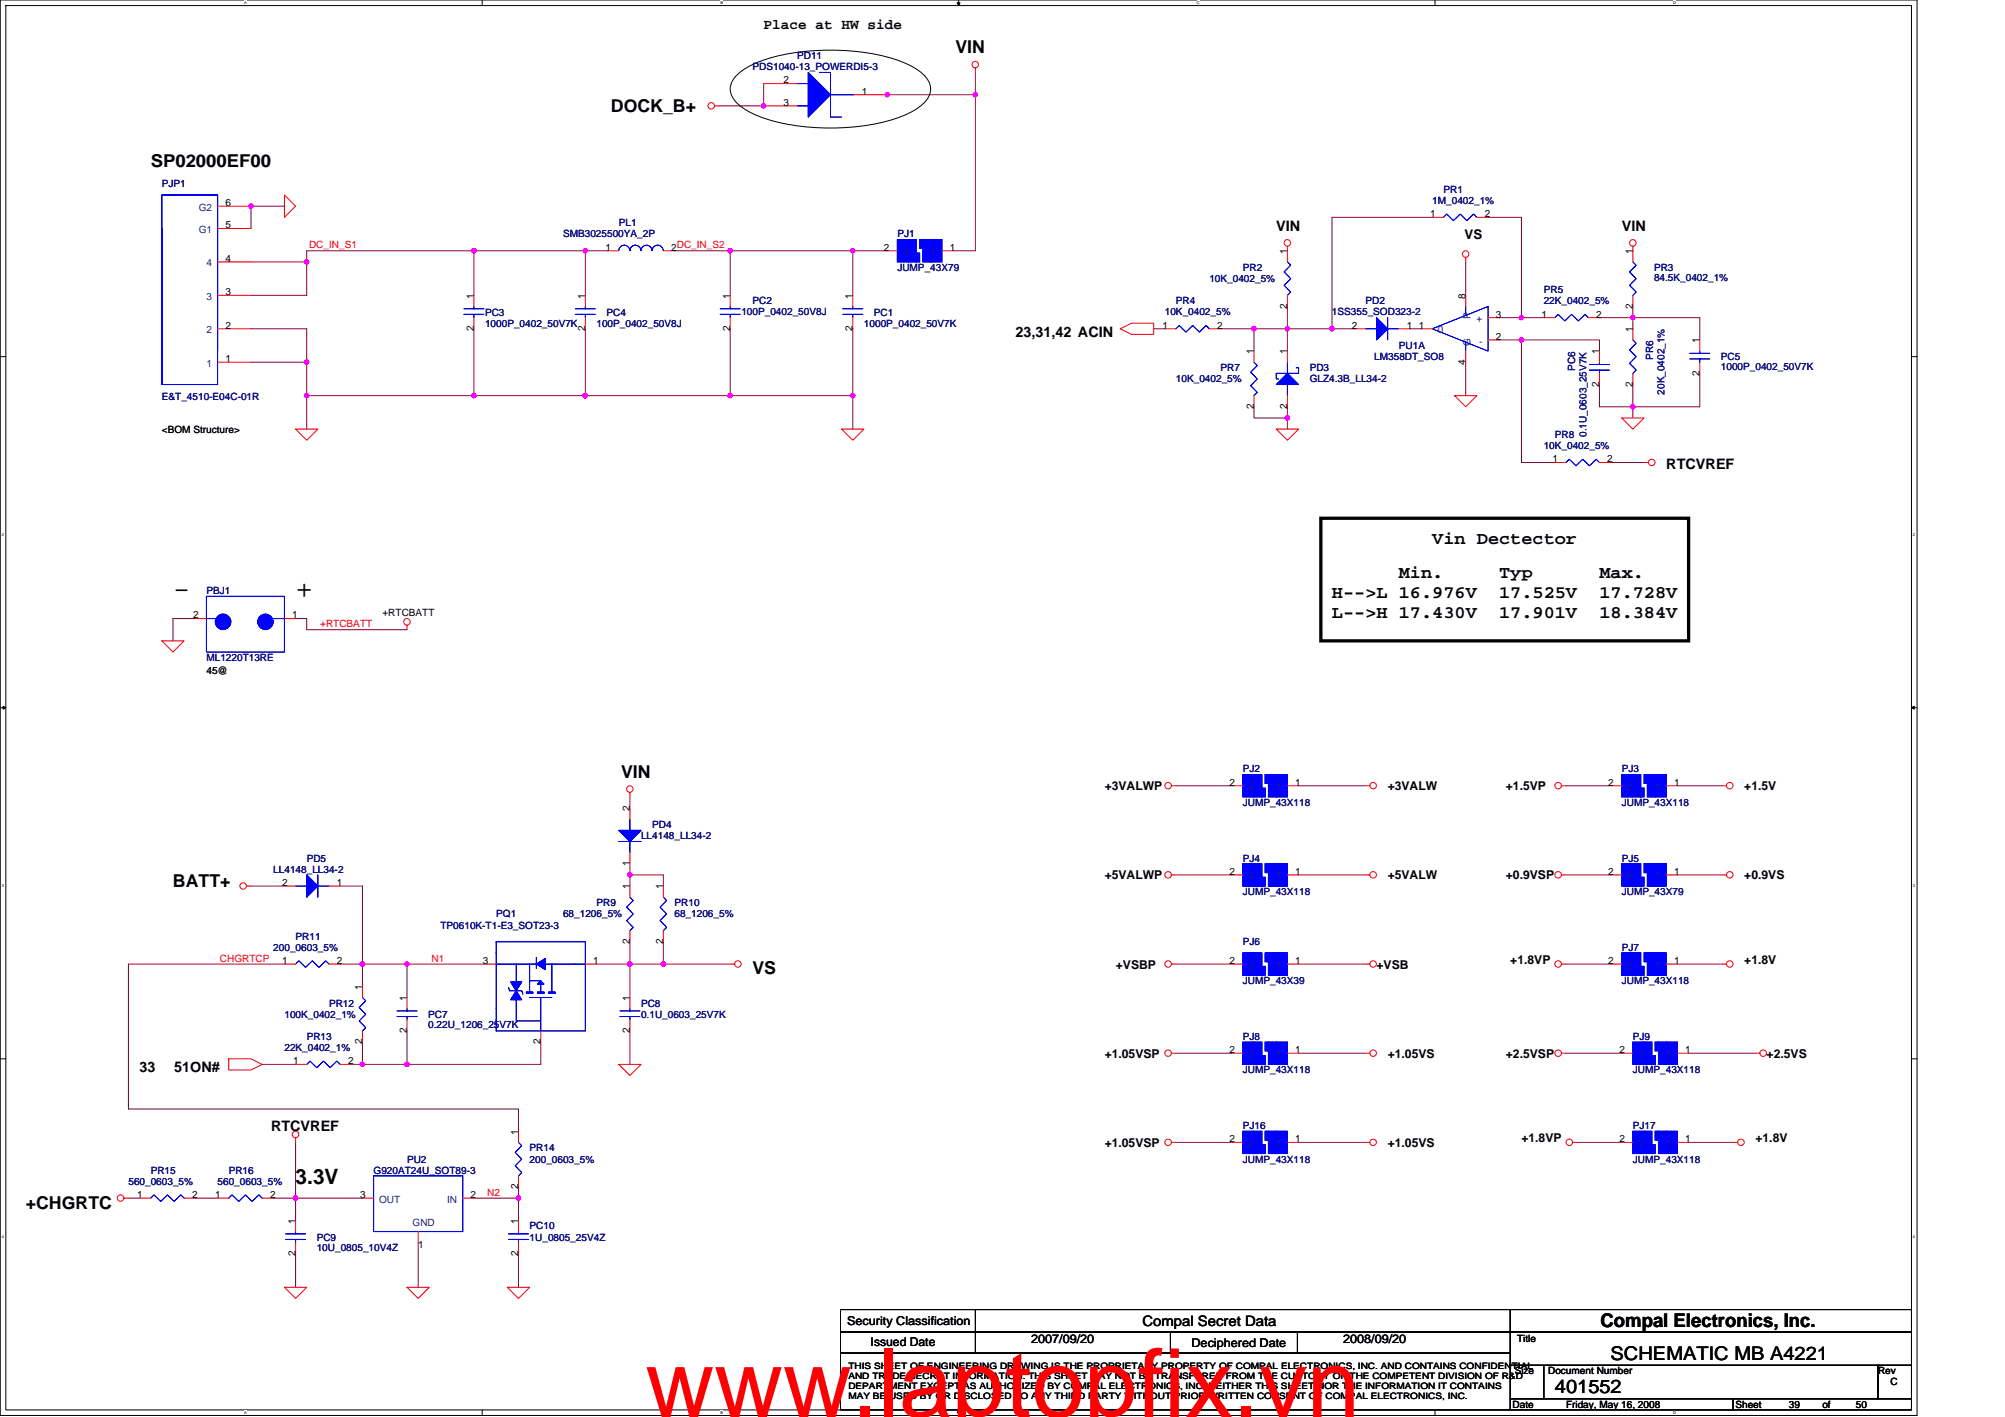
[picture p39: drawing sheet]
<svg xmlns="http://www.w3.org/2000/svg" width="297mm" height="210mm" viewBox="0 0 297 210" stroke-linecap="round" stroke-linejoin="round" font-family="sans-serif">
<defs><g id="words">
<text font-size="14.1" fill="#f00" x="95.6" y="209.9">www.laptopfix.vn</text>
<g font-size="4.4">
<text x="25.6" y="88.6">-</text>
<text x="43.8" y="88.6">+</text>
</g>
<text font-size="3.1" x="43.8" y="175.5">3.3V</text>
<g font-size="2.8">
<text x="237.1" y="196.6">Compal Electronics, Inc.</text>
<text x="238.6" y="201.4">SCHEMATIC MB A4221</text>
<text x="230.4" y="206.4">401552</text>
</g>
<g font-size="2.6">
<text x="141.5" y="7.9">VIN</text>
<text x="90.5" y="16.6">DOCK_B+</text>
<text x="22.3" y="24.7">SP02000EF00</text>
<text x="212.2" y="80.6">Vin Dectector</text>
<text x="197.3" y="88.5">H--&gt;L 16.976V</text>
<text x="207.2" y="85.6">Min.</text>
<text x="222.1" y="85.6">Typ</text>
<text x="222.1" y="88.5">17.525V</text>
<text x="237" y="85.6">Max.</text>
<text x="237" y="88.5">17.728V</text>
<text x="197.3" y="91.5">L--&gt;H 17.430V</text>
<text x="222.1" y="91.5">17.901V</text>
<text x="237" y="91.5">18.384V</text>
<text x="92" y="115.2">VIN</text>
<text x="25.6" y="131.4">BATT+</text>
<text x="111.5" y="144.3">VS</text>
<text x="3.8" y="179.1">+CHGRTC</text>
</g>
<g font-size="2.1">
<text x="113.1" y="4.3">Place at HW side</text>
<text x="189.1" y="34.2">VIN</text>
<text x="240.3" y="34.2">VIN</text>
<text x="150.4" y="49.9">23,31,42 ACIN</text>
<text x="246.9" y="69.5">RTCVREF</text>
<text x="20.7" y="158.8">33</text>
<text x="25.8" y="158.8">51ON#</text>
<text x="40.1" y="167.6">RTCVREF</text>
<text x="169.3" y="196.4">Compal Secret Data</text>
</g>
<text font-size="2" x="217" y="35.3">VS</text>
<g font-size="1.8">
<text x="163.7" y="117.1">+3VALWP</text>
<text x="205.6" y="117.1">+3VALW</text>
<text x="223.1" y="117.1">+1.5VP</text>
<text x="258.4" y="117.1">+1.5V</text>
<text x="163.7" y="130.3">+5VALWP</text>
<text x="205.6" y="130.3">+5VALW</text>
<text x="223.1" y="130.3">+0.9VSP</text>
<text x="258.4" y="130.3">+0.9VS</text>
<text x="165.3" y="143.5">+VSBP</text>
<text x="203.9" y="143.5">+VSB</text>
<text x="223.7" y="142.8">+1.8VP</text>
<text x="258.4" y="142.8">+1.8V</text>
<text x="163.7" y="156.7">+1.05VSP</text>
<text x="205.6" y="156.7">+1.05VS</text>
<text x="223.1" y="156.7">+2.5VSP</text>
<text x="261.7" y="156.7">+2.5VS</text>
<text x="163.7" y="169.9">+1.05VSP</text>
<text x="205.6" y="169.9">+1.05VS</text>
<text x="225.4" y="169.2">+1.8VP</text>
<text x="260.1" y="169.2">+1.8V</text>
<text x="125.5" y="196.3">Security Classification</text>
<text x="129" y="199.4">Issued Date</text>
<text x="152.8" y="198.9">2007/09/20</text>
<text x="176.5" y="199.6">Deciphered Date</text>
<text x="199" y="198.9">2008/09/20</text>
</g>
<g font-size="1.5" fill="#000080">
<text x="111.5" y="10.4">PDS1040-13_POWERDI5-3</text>
<text x="118.1" y="8.8">PD11</text>
<text x="24" y="27.7">PJP1</text>
<text x="213.8" y="28.6">PR1</text>
<text x="83.4" y="35.2">SMB3025500YA_2P</text>
<text x="91.7" y="33.5">PL1</text>
<text x="132.9" y="35.2">PJ1</text>
<text x="212.2" y="30.2">1M_0402_1%</text>
<text x="132.9" y="40.1">JUMP_43X79</text>
<text x="179.2" y="41.8">10K_0402_5%</text>
<text x="184.1" y="40.1">PR2</text>
<text x="245" y="40.1">PR3</text>
<text x="245" y="41.6">84.5K_0402_1%</text>
<text x="71.9" y="46.7">PC3</text>
<text x="89.8" y="46.7">PC4</text>
<text x="109.8" y="46.7">100P_0402_50V8J</text>
<text x="111.5" y="45.1">PC2</text>
<text x="129.5" y="46.7">PC1</text>
<text x="172.6" y="46.7">10K_0402_5%</text>
<text x="174.2" y="45.1">PR4</text>
<text x="197.3" y="46.7">1SS355_SOD323-2</text>
<text x="202.3" y="45.1">PD2</text>
<text x="228.7" y="43.4">PR5</text>
<text x="228.7" y="45.1">22K_0402_5%</text>
<text x="71.9" y="48.4">1000P_0402_50V7K</text>
<text x="88.4" y="48.4">100P_0402_50V8J</text>
<text x="128" y="48.4">1000P_0402_50V7K</text>
<text x="203.6" y="53.3">LM358DT_SO8</text>
<text x="207.2" y="51.7">PU1A</text>
<text x="244.9" y="53.3" transform="rotate(-90 244.9 53.3)">PR6</text>
<text x="254.9" y="53.3">PC5</text>
<text x="24" y="59.3">E&amp;T_4510-E04C-01R</text>
<text x="174.2" y="56.6">10K_0402_5%</text>
<text x="180.8" y="55">PR7</text>
<text x="194" y="55">PD3</text>
<text x="194" y="56.6">GLZ4.3B_LL34-2</text>
<text x="233.4" y="55" transform="rotate(-90 233.4 55)">PC6</text>
<text x="246.6" y="58.4" transform="rotate(-90 246.6 58.4)">20K_0402_1%</text>
<text x="254.9" y="54.8">1000P_0402_50V7K</text>
<text x="230.4" y="64.9">PR8</text>
<text x="235" y="64.7" transform="rotate(-90 235 64.7)">0.1U_0603_25V7K</text>
<text x="228.7" y="66.5">10K_0402_5%</text>
<text x="30.6" y="88">PBJ1</text>
<text x="30.6" y="97.9">ML1220T13RE</text>
<text x="184.1" y="114.4">PJ2</text>
<text x="184.1" y="119.4">JUMP_43X118</text>
<text x="240.3" y="114.4">PJ3</text>
<text x="240.3" y="119.4">JUMP_43X118</text>
<text x="95" y="124.3">LL4148_LL34-2</text>
<text x="96.6" y="122.7">PD4</text>
<text x="40.5" y="129.3">LL4148_LL34-2</text>
<text x="45.4" y="127.6">PD5</text>
<text x="184.1" y="127.6">PJ4</text>
<text x="240.3" y="127.6">PJ5</text>
<text x="65.3" y="137.5">TP0610K-T1-E3_SOT23-3</text>
<text x="73.5" y="135.9">PQ1</text>
<text x="83.4" y="135.9">68_1206_5%</text>
<text x="88.4" y="134.2">PR9</text>
<text x="99.9" y="134.2">PR10</text>
<text x="99.9" y="135.9">68_1206_5%</text>
<text x="184.1" y="132.6">JUMP_43X118</text>
<text x="240.3" y="132.6">JUMP_43X79</text>
<text x="40.5" y="140.8">200_0603_5%</text>
<text x="43.8" y="139.2">PR11</text>
<text x="184.1" y="140">PJ6</text>
<text x="240.3" y="140.8">PJ7</text>
<text x="48.7" y="149.1">PR12</text>
<text x="95" y="149.1">PC8</text>
<text x="184.1" y="145.8">JUMP_43X39</text>
<text x="240.3" y="145.8">JUMP_43X118</text>
<text x="42.1" y="150.7">100K_0402_1%</text>
<text x="42.1" y="155.7">22K_0402_1%</text>
<text x="45.4" y="154.1">PR13</text>
<text x="63.4" y="150.7">PC7</text>
<text x="63.4" y="152.2">0.22U_1206_25V7K</text>
<text x="95" y="150.7">0.1U_0603_25V7K</text>
<text x="184.1" y="154.1">PJ8</text>
<text x="241.9" y="154.1">PJ9</text>
<text x="184.1" y="159">JUMP_43X118</text>
<text x="241.9" y="159">JUMP_43X118</text>
<text x="184.1" y="167.3">PJ16</text>
<text x="241.9" y="167.3">PJ17</text>
<text x="22.3" y="173.9">PR15</text>
<text x="33.9" y="173.9">PR16</text>
<text x="55.3" y="173.9">G920AT24U_SOT89-3</text>
<text x="60.3" y="172.2">PU2</text>
<text x="78.5" y="170.6">PR14</text>
<text x="78.5" y="172.2">200_0603_5%</text>
<text x="184.1" y="172.2">JUMP_43X118</text>
<text x="241.9" y="172.2">JUMP_43X118</text>
<text x="19" y="175.5">560_0603_5%</text>
<text x="32.2" y="175.5">560_0603_5%</text>
<text x="46.9" y="183.8">PC9</text>
<text x="46.9" y="185.3">10U_0805_10V4Z</text>
<text x="78.5" y="182.1">PC10</text>
<text x="78.5" y="183.8">1U_0805_25V4Z</text>
</g>
<g font-size="1.5">
<text x="116.1" y="12.4">2</text>
<text x="116.1" y="15.7">3</text>
<text x="127.7" y="14">1</text>
<text x="33.4" y="33.8">5</text>
<text x="33.4" y="30.5">6</text>
<text x="211.9" y="32.2">1</text>
<text x="220" y="32.2">2</text>
<text x="33.4" y="38.8">4</text>
<text x="89.7" y="37.1">1</text>
<text x="99.4" y="37.1">2DC_IN_S2</text>
<text x="131" y="37.1">2</text>
<text x="140.7" y="37.1">1</text>
<text x="190.7" y="37.6" transform="rotate(-90 190.7 37.6)">1</text>
<text x="241.9" y="37.6" transform="rotate(-90 241.9 37.6)">1</text>
<text x="33.4" y="43.7">3</text>
<text x="70.2" y="44.2" transform="rotate(-90 70.2 44.2)">1</text>
<text x="86.7" y="44.2" transform="rotate(-90 86.7 44.2)">1</text>
<text x="108.2" y="44.2" transform="rotate(-90 108.2 44.2)">1</text>
<text x="126.3" y="44.2" transform="rotate(-90 126.3 44.2)">1</text>
<text x="190.7" y="45.7" transform="rotate(-90 190.7 45.7)">2</text>
<text x="217.1" y="44.2" transform="rotate(-90 217.1 44.2)">8</text>
<text x="221.6" y="47">3</text>
<text x="228.4" y="47">1</text>
<text x="236.5" y="47">2</text>
<text x="241.9" y="45.7" transform="rotate(-90 241.9 45.7)">2</text>
<text x="33.4" y="53.6">1</text>
<text x="33.4" y="48.7">2</text>
<text x="70.2" y="49" transform="rotate(-90 70.2 49)">2</text>
<text x="86.7" y="49" transform="rotate(-90 86.7 49)">2</text>
<text x="108.2" y="49" transform="rotate(-90 108.2 49)">2</text>
<text x="126.3" y="49" transform="rotate(-90 126.3 49)">2</text>
<text x="172.2" y="48.7">1</text>
<text x="180.3" y="48.7">2</text>
<text x="185.8" y="52.5" transform="rotate(-90 185.8 52.5)">1</text>
<text x="190.7" y="52.5" transform="rotate(-90 190.7 52.5)">1</text>
<text x="200.3" y="48.7">2</text>
<text x="208.4" y="48.7">1</text>
<text x="210.2" y="48.7">1</text>
<text x="217.1" y="54" transform="rotate(-90 217.1 54)">4</text>
<text x="221.6" y="50.3">2</text>
<text x="236.9" y="52.5" transform="rotate(-90 236.9 52.5)">1</text>
<text x="241.9" y="49.2" transform="rotate(-90 241.9 49.2)">1</text>
<text x="251.8" y="50.8" transform="rotate(-90 251.8 50.8)">1</text>
<text x="236.9" y="57.3" transform="rotate(-90 236.9 57.3)">2</text>
<text x="241.9" y="57.3" transform="rotate(-90 241.9 57.3)">2</text>
<text x="251.8" y="55.6" transform="rotate(-90 251.8 55.6)">2</text>
<text x="24" y="64.1">&lt;BOM Structure&gt;</text>
<text x="185.8" y="60.6" transform="rotate(-90 185.8 60.6)">2</text>
<text x="190.7" y="60.6" transform="rotate(-90 190.7 60.6)">2</text>
<text x="230" y="68.5">1</text>
<text x="238.1" y="68.5">2</text>
<text x="28.6" y="91.6">2</text>
<text x="43.3" y="91.6">1</text>
<text x="56.7" y="91.3">+RTCBATT</text>
<text x="30.6" y="99.9">45@</text>
<text x="182.1" y="116.4">2</text>
<text x="191.9" y="116.4">1</text>
<text x="238.3" y="116.4">2</text>
<text x="248" y="116.4">1</text>
<text x="93.3" y="120.2" transform="rotate(-90 93.3 120.2)">2</text>
<text x="41.8" y="131.2">2</text>
<text x="49.9" y="131.2">1</text>
<text x="93.3" y="131.7" transform="rotate(-90 93.3 131.7)">1</text>
<text x="93.3" y="128.3" transform="rotate(-90 93.3 128.3)">1</text>
<text x="98.3" y="131.7" transform="rotate(-90 98.3 131.7)">1</text>
<text x="182.1" y="129.6">2</text>
<text x="191.9" y="129.6">1</text>
<text x="238.3" y="129.6">2</text>
<text x="248" y="129.6">1</text>
<text x="41.8" y="142.8">1</text>
<text x="49.9" y="142.8">2</text>
<text x="71.5" y="142.8">3</text>
<text x="87.9" y="142.8">1</text>
<text x="93.3" y="139.8" transform="rotate(-90 93.3 139.8)">2</text>
<text x="98.3" y="139.8" transform="rotate(-90 98.3 139.8)">2</text>
<text x="182.1" y="142.8">2</text>
<text x="191.9" y="142.8">1</text>
<text x="238.3" y="142.8">2</text>
<text x="248" y="142.8">1</text>
<text x="53.7" y="146.6" transform="rotate(-90 53.7 146.6)">1</text>
<text x="60.3" y="148.3" transform="rotate(-90 60.3 148.3)">1</text>
<text x="93.3" y="148.3" transform="rotate(-90 93.3 148.3)">1</text>
<text x="53.7" y="154.7" transform="rotate(-90 53.7 154.7)">2</text>
<text x="60.3" y="153.1" transform="rotate(-90 60.3 153.1)">2</text>
<text x="80.1" y="154.7" transform="rotate(-90 80.1 154.7)">2</text>
<text x="93.3" y="153.1" transform="rotate(-90 93.3 153.1)">2</text>
<text x="182.1" y="156">2</text>
<text x="191.9" y="156">1</text>
<text x="239.9" y="156">2</text>
<text x="249.7" y="156">1</text>
<text x="43.5" y="157.6">1</text>
<text x="51.6" y="157.6">2</text>
<text x="76.8" y="168.1" transform="rotate(-90 76.8 168.1)">1</text>
<text x="182.1" y="169.2">2</text>
<text x="191.9" y="169.2">1</text>
<text x="239.9" y="169.2">2</text>
<text x="249.7" y="169.2">1</text>
<text x="20.3" y="177.5">1</text>
<text x="28.4" y="177.5">2</text>
<text x="31.9" y="177.5">1</text>
<text x="40" y="177.5">2</text>
<text x="53.4" y="177.5">3</text>
<text x="69.7" y="177.5">2</text>
<text x="76.8" y="176.2" transform="rotate(-90 76.8 176.2)">2</text>
<text x="43.8" y="181.3" transform="rotate(-90 43.8 181.3)">1</text>
<text x="62" y="184.9">1</text>
<text x="76.8" y="181.3" transform="rotate(-90 76.8 181.3)">1</text>
<text x="43.8" y="186.1" transform="rotate(-90 43.8 186.1)">2</text>
<text x="76.8" y="186.1" transform="rotate(-90 76.8 186.1)">2</text>
<text x="224.4" y="203.6">Size</text>
<text x="224.7" y="198.8">Title</text>
<text x="229.4" y="203.6">Document Number</text>
<text x="278.2" y="203.6">Rev</text>
<text x="224.1" y="208.5">Date</text>
<text x="232" y="208.5">Friday, May 16, 2008</text>
<text x="257.1" y="208.5">Sheet</text>
<text x="265" y="208.5">39</text>
<text x="270" y="208.5">of</text>
<text x="274.9" y="208.5">50</text>
<text x="280.1" y="205.2">C</text>
</g>
<g font-size="1.5" fill="#004080">
<text x="29.4" y="34.5">G1</text>
<text x="29.4" y="31.2">G2</text>
<text x="30.6" y="39.5">4</text>
<text x="133.8" y="37.8">2</text>
<text x="137.9" y="37.8">1</text>
<text x="30.6" y="44.4">3</text>
<text x="217.8" y="47.2" transform="rotate(-90 217.8 47.2)">P</text>
<text x="218.8" y="47.7">+</text>
<text x="30.6" y="49.4">2</text>
<text x="213" y="49.4">0</text>
<text x="217.8" y="51.2" transform="rotate(-90 217.8 51.2)">G</text>
<text x="219.1" y="51">-</text>
<text x="30.6" y="54.3">1</text>
<text x="185" y="117.1">2</text>
<text x="189.1" y="117.1">1</text>
<text x="241.1" y="117.1">2</text>
<text x="245.2" y="117.1">1</text>
<text x="185" y="130.3">2</text>
<text x="189.1" y="130.3">1</text>
<text x="241.1" y="130.3">2</text>
<text x="245.2" y="130.3">1</text>
<text x="185" y="143.5">2</text>
<text x="189.1" y="143.5">1</text>
<text x="241.1" y="143.5">2</text>
<text x="245.2" y="143.5">1</text>
<text x="185" y="156.7">2</text>
<text x="189.1" y="156.7">1</text>
<text x="242.7" y="156.7">2</text>
<text x="246.9" y="156.7">1</text>
<text x="185" y="169.9">2</text>
<text x="189.1" y="169.9">1</text>
<text x="242.7" y="169.9">2</text>
<text x="246.9" y="169.9">1</text>
<text x="56.2" y="178.2">OUT</text>
<text x="66.2" y="178.2">IN</text>
<text x="61.1" y="181.6">GND</text>
</g>
<g font-size="1.5" fill="#f00">
<text x="45.8" y="36.8">DC_IN_S1</text>
<text x="47.4" y="92.9">+RTCBATT</text>
<text x="32.6" y="142.5">CHGRTCP</text>
<text x="63.9" y="142.5">N1</text>
<text x="72.2" y="177.1">N2</text>
</g>
<g font-size="1.3">
<text x="125.7" y="202.8">THIS SHEET OF ENGINEERING DRAWING IS THE PROPRIETARY PROPERTY OF COMPAL ELECTRONICS, INC. AND CONTAINS CONFIDENTIAL</text>
<text x="125.7" y="204.3">AND TRADE SECRET INFORMATION. THIS SHEET MAY NOT BE TRANSFERED FROM THE CUSTODY OF THE COMPETENT DIVISION OF R&amp;D</text>
<text x="125.7" y="205.8">DEPARTMENT EXCEPT AS AUTHORIZED BY COMPAL ELECTRONICS, INC. NEITHER THIS SHEET NOR THE INFORMATION IT CONTAINS</text>
<text x="125.7" y="207.3">MAY BE USED BY OR DISCLOSED TO ANY THIRD PARTY WITHOUT PRIOR WRITTEN CONSENT OF COMPAL ELECTRONICS, INC.</text>
</g>
<g font-size=".6">
<text x="36.1" y=".6">A</text>
<text x="106.7" y=".6">B</text>
<text x="177.3" y=".6">C</text>
<text x="247.9" y=".6">D</text>
<text x=".3" y="79.4">2</text>
<text x="283.4" y="79.4">2</text>
<text x=".3" y="131.4">3</text>
<text x="283.4" y="131.4">3</text>
<text x=".3" y="183.4">4</text>
<text x="283.4" y="183.4">4</text>
<text x="36.1" y="209.5">A</text>
<text x="106.7" y="209.5">B</text>
<text x="177.3" y="209.5">C</text>
<text x="247.9" y="209.5">D</text>
</g>
</g></defs>
<path d="M0 0h284v209.7h-284zM.9 .8h282.3v208.1h-282.3z" fill="none" stroke="#000" stroke-width=".15"/>
<g fill="#fff">
<path d="M36.1 .1h.4v.7h-.4z"/>
<path d="M36.1 209h.4v.6h-.4z"/>
</g>
<path d="M71.4 0v.8M71.4 208.9v.8" fill="none" stroke="#000" stroke-width=".15"/>
<g fill="#fff">
<path d="M106.7 .1h.4v.7h-.4z"/>
<path d="M106.7 209h.4v.6h-.4z"/>
</g>
<path d="M142 0v.8M142 208.9v.8" fill="none" stroke="#000" stroke-width=".15"/>
<path d="M141.8 .4h.4l-.2 .4zM142 208.9l.2 .4h-.4z" fill="#000" stroke="#000" stroke-width=".15"/>
<g fill="#fff">
<path d="M177.3 .1h.4v.7h-.4z"/>
<path d="M177.3 209h.4v.6h-.4z"/>
</g>
<path d="M212.6 0v.8M212.6 208.9v.8" fill="none" stroke="#000" stroke-width=".15"/>
<g fill="#fff">
<path d="M247.9 .1h.4v.7h-.4z"/>
<path d="M247.9 209h.4v.6h-.4z"/>
<path d="M.3 26.8h.2v.7h-.2z"/>
<path d="M283.4 26.8h.3v.7h-.3z"/>
<path d="M.3 78.8h.2v.7h-.2z"/>
<path d="M283.4 78.8h.3v.7h-.3z"/>
</g>
<path d="M0 52.8h.9M283.2 52.8h.8" fill="none" stroke="#000" stroke-width=".15"/>
<g fill="#fff">
<path d="M.3 130.8h.2v.7h-.2z"/>
<path d="M283.4 130.8h.3v.7h-.3z"/>
</g>
<path d="M0 104.8h.9M283.2 104.8h.8" fill="none" stroke="#000" stroke-width=".15"/>
<path d="M.5 104.6l.4 .2-.4 .3zM283.2 104.8l.4-.2v.5z" fill="#000" stroke="#000" stroke-width=".15"/>
<g fill="#fff">
<path d="M.3 182.8h.2v.7h-.2z"/>
<path d="M283.4 182.8h.3v.7h-.3z"/>
</g>
<g fill="none" stroke="#000" stroke-width=".15">
<path d="M109.2 11.1a14.1 14.1 0 0 1 6.8-3 34.7 34.7 0 0 1 16.9 .8 9.4 9.4 0 0 1 4.5 2.9 2.57 2.57 0 0 1-.5 3.5 14.2 14.2 0 0 1-6.9 3 34.4 34.4 0 0 1-16.8-.8 9.4 9.4 0 0 1-4.6-2.9 2.57 2.57 0 0 1 .6-3.5zM0 156.8h.9M283.2 156.8h.8M124.5 194h99.2v3.3h-99.2zM124.5 197.3h99.2v3.1h-99.2zM144.5 194v6.4M173.4 197.3v3.1M192.2 197.3v3.1M223.7 194h59.5v3.3h-59.5zM223.7 197.3h59.5v4.9h-59.5zM124.5 200.4h99.2v8.5h-99.2zM223.7 202.2h5v5h-5z"/>
<path d="M223.7 207.2h33.1v1.7h-33.1zM228.7 202.2h49.5v5h-49.5zM256.8 207.2h26.4v1.7h-26.4zM278.2 202.2h5v5h-5z"/>
</g>
<g fill="none" stroke="#800040" stroke-width=".15">
<path d="M113.1 12.4v3.3h-6.6M131.3 14h13.2M144.5 10.7v26.4h-3.3M37.2 38.8h8.2M42.1 30.5h-4.9v3.3M70.2 37.1v6.7M86.7 37.1v6.7M90 37.1h-44.6v6.7h-8.2M99.9 37.1h31.4M108.2 37.1v6.7M126.3 37.1v6.7M212.2 32.2h-14.9v16.5"/>
<path d="M217.1 38.8v5M220.4 32.2h5v14.9M37.2 48.7h8.2v14.9M37.2 53.7h8.2M45.4 58.6h80.9M70.2 48.7v9.9M86.7 48.7v9.9M108.2 48.7v9.9M126.3 48.7v14.9M170.9 48.7h1.7M180.8 48.7h5v3.3M185.8 48.7h14.8"/>
<path d="M190.7 45.4v6.6M208.9 48.7h1.6M217.1 53.7v4.9M222.1 47.1h6.6M222.1 50.4h3.3M225.4 50.4h11.6v1.6M225.4 50.4v18.1h5M237 47.1h14.8v3.3M241.9 45.4v3.3M241.9 57v4.9M251.8 55.3v5h-14.8v-3.3M185.8 60.3v1.6h4.9"/>
<path d="M190.7 60.3v3.3M238.6 68.5h5M28.9 91.6h-3.3v3.3M43.8 91.6h1.6v1.7h14.9M93.3 118v1.7M174.2 116.4h8.3M192.4 116.4h9.9M232 116.4h6.6M248.5 116.4h6.6M37.2 131.3h4.9M50.4 131.3h3.3v14.8M93.3 129.6h5v1.7"/>
<path d="M93.3 128v3.3M93.3 139.5v8.3M98.3 139.5v3.3M174.2 129.6h8.3M192.4 129.6h9.9M232 129.6h6.6M248.5 129.6h6.6M38.8 157.7h5M42.1 142.8h-23.1v21.5h57.8v3.3M50.4 142.8h21.5M53.7 154.4v3.3M60.3 152.7v5"/>
<path d="M60.3 142.8v5M80.1 154.4v3.3h-28.1M93.3 152.7v5M108.2 142.8h-19.8M174.2 142.8h8.3M174.2 156h8.3M192.4 156h9.9M192.4 142.8h9.9M232 142.8h6.6M232 156h8.3M248.5 142.8h6.6M250.2 156h9.9"/>
<path d="M19 177.5h1.7M28.9 177.5h3.3M40.5 177.5h3.3v3.3M43.8 169.2v8.3h9.9M70.2 177.5h6.6M76.8 175.8v5M174.2 169.2h8.3M192.4 169.2h9.9M233.7 169.2h6.6M250.2 169.2h6.6M43.8 185.7v5M62 184.1v6.6"/>
<path d="M76.8 185.7v5"/>
</g>
<g fill="#f0f" stroke="#f0f" stroke-width=".15">
<circle cx="70.2" cy="37.1" r=".33"/>
<circle cx="86.7" cy="37.1" r=".33"/>
<circle cx="126.3" cy="37.1" r=".33"/>
<circle cx="45.4" cy="38.8" r=".33"/>
<circle cx="86.7" cy="58.6" r=".33"/>
<circle cx="70.2" cy="58.6" r=".33"/>
<circle cx="45.4" cy="58.6" r=".33"/>
<circle cx="45.4" cy="53.6" r=".33"/>
<circle cx="98.3" cy="142.8" r=".33"/>
<circle cx="93.3" cy="142.8" r=".33"/>
<circle cx="93.3" cy="129.6" r=".33"/>
<circle cx="60.3" cy="157.7" r=".33"/>
<circle cx="53.7" cy="142.8" r=".33"/>
<circle cx="60.3" cy="142.8" r=".33"/>
<circle cx="53.7" cy="157.7" r=".33"/>
<circle cx="76.8" cy="177.5" r=".33"/>
<circle cx="43.8" cy="177.5" r=".33"/>
<circle cx="241.9" cy="47" r=".33"/>
<circle cx="241.9" cy="60.3" r=".33"/>
<circle cx="225.4" cy="47" r=".33"/>
<circle cx="197.3" cy="48.7" r=".33"/>
<circle cx="225.4" cy="50.3" r=".33"/>
<circle cx="185.8" cy="48.7" r=".33"/>
<circle cx="190.7" cy="48.7" r=".33"/>
<circle cx="190.7" cy="61.9" r=".33"/>
<circle cx="37.2" cy="30.5" r=".33"/>
<circle cx="108.2" cy="37.1" r=".33"/>
<circle cx="126.3" cy="58.6" r=".33"/>
<circle cx="108.2" cy="58.6" r=".33"/>
<circle cx="113.1" cy="15.7" r=".33"/>
<circle cx="131.4" cy="14" r=".32"/>
<circle cx="144.5" cy="14" r=".33"/>
</g>
<g fill="none" stroke="#f00" stroke-width=".15">
<path d="M105.9 15.7h.6M144.5 10.1v.6M42.1 28.9l1.7 1.6-1.7 1.7zM190.7 36.5v.6M217.1 38.1v.7M241.9 36.5v.6M166 48.7l1.6-.8h3.3v1.6h-3.3zM215.5 58.6h3.3l-1.7 1.7zM43.8 63.6h3.3l-1.7 1.6zM124.7 63.6h3.3l-1.7 1.6zM189.1 63.6h3.3l-1.7 1.6zM240.3 61.9h3.3l-1.7 1.7z"/>
<path d="M243.6 68.5h.6M24 94.9h3.3l-1.7 1.7zM60.3 92.6v.7M93.3 117.4v.6M173.6 116.4h.6M202.3 116.4h.6M231.3 116.4h.7M255.1 116.4h.7M36.5 131.3h.7M173.6 129.6h.6M202.3 129.6h.6M231.3 129.6h.7"/>
<path d="M255.1 129.6h.7M33.9 156.8h3.3l1.6 .9-1.6 .8h-3.3zM91.7 157.7h3.3l-1.7 1.6zM108.2 142.8h.6M173.6 142.8h.6M173.6 156h.6M202.3 142.8h.6M202.3 156h.6M231.3 142.8h.7M231.3 156h.7M255.1 142.8h.7M260.1 156h.6"/>
<path d="M18.4 177.5h.6M32.2 177.5h1.7M38.8 177.5h1.7M43.8 168.6v.6M173.6 169.2h.6M202.3 169.2h.6M233 169.2h.7M256.8 169.2h.6M42.1 190.7h3.3l-1.6 1.6zM60.3 190.7h3.3l-1.6 1.6zM75.2 190.7h3.3l-1.7 1.6z"/>
<circle cx="105.4" cy="15.7" r=".48"/>
<circle cx="144.5" cy="9.6" r=".48"/>
<circle cx="190.7" cy="36" r=".48"/>
<circle cx="217.1" cy="37.6" r=".48"/>
<circle cx="241.9" cy="36" r=".48"/>
<circle cx="244.7" cy="68.5" r=".48"/>
<circle cx="60.3" cy="92.1" r=".48"/>
<circle cx="93.3" cy="116.9" r=".48"/>
<circle cx="173.1" cy="116.4" r=".48"/>
<circle cx="203.4" cy="116.4" r=".48"/>
<circle cx="230.8" cy="116.4" r=".48"/>
<circle cx="256.3" cy="116.4" r=".48"/>
<circle cx="36" cy="131.2" r=".48"/>
<circle cx="173.1" cy="129.6" r=".48"/>
<circle cx="203.4" cy="129.6" r=".48"/>
<circle cx="230.8" cy="129.6" r=".48"/>
<circle cx="256.3" cy="129.6" r=".48"/>
<circle cx="109.3" cy="142.8" r=".48"/>
<circle cx="173.1" cy="142.8" r=".48"/>
<circle cx="173.1" cy="156" r=".48"/>
<circle cx="203.4" cy="142.8" r=".48"/>
<circle cx="203.4" cy="156" r=".48"/>
<circle cx="230.8" cy="142.8" r=".48"/>
<circle cx="230.8" cy="156" r=".48"/>
<circle cx="256.3" cy="142.8" r=".48"/>
<circle cx="261.2" cy="156" r=".48"/>
<circle cx="17.9" cy="177.5" r=".48"/>
<circle cx="43.8" cy="168.1" r=".48"/>
<circle cx="173.1" cy="169.2" r=".48"/>
<circle cx="203.4" cy="169.2" r=".48"/>
<circle cx="232.5" cy="169.2" r=".48"/>
<circle cx="257.9" cy="169.2" r=".48"/>
</g>
<path d="M195.7 76.8h54.5v18.1h-54.5z" fill="none" stroke="#000" stroke-width=".49"/>
<path d="M33.9 177.5l.5-.5 1 1 1-1 1 1 1-1 .4 .5" fill="none" stroke="#00f" stroke-width=".15"/>
<path d="M189.1 154.4h1.6v3.3h-1.6z" fill-rule="evenodd" fill="#00f" stroke="#00f" stroke-width=".15"/>
<path d="M187.9 154.4h1.2v3.3h-1.2z" fill="#00f"/>
<path d="M241.9 38.8l.5 .5-1 1 1 1-1 1 1 1-.5 .5M185.8 53.7l.5 .4-1 1 1 1-1 1 1 1-.5 .5M212.2 48.7l8.2-3.3v6.6zM217.1 45.4v1.3M217.1 50.7v1.3M43.8 142.8l.5-.5 1 1 1-1 1 1 1-1 .4 .5M45.4 157.7l.5-.5 1 1 1-1 1 1 1-1 .5 .5M187.9 154.4h1.2v3.3h-1.2zM76.8 169.2l.5 .5-1 1 1 1-1 1 1 1-.5 .5" fill="none" stroke="#00f" stroke-width=".15"/>
<g fill="#00f" stroke="#00f" stroke-width=".15">
<path d="M187.4 154.4h.5v1.3h-.5z" fill-rule="evenodd"/>
<path d="M186.9 156.4h.5v1.3h-.5z" fill-rule="evenodd"/>
<path d="M185.8 154.4h1.1v3.3h-1.1z" fill-rule="evenodd"/>
<path d="M184.1 154.4h1.7v3.3h-1.7z" fill-rule="evenodd"/>
<path d="M189.1 154.4h1.6v3.3h-1.6z" fill-rule="evenodd"/>
<path d="M187.9 154.4h1.2v3.3h-1.2z" fill-rule="evenodd"/>
<path d="M187.4 154.4h.5v1.3h-.5z" fill-rule="evenodd"/>
<path d="M186.9 156.4h.5v1.3h-.5z" fill-rule="evenodd"/>
<path d="M185.8 154.4h1.1v3.3h-1.1z" fill-rule="evenodd"/>
<path d="M184.1 154.4h1.7v3.3h-1.7z" fill-rule="evenodd"/>
<path d="M246.9 154.4h1.6v3.3h-1.6z" fill-rule="evenodd"/>
<path d="M245.7 154.4h1.2v3.3h-1.2z" fill-rule="evenodd"/>
<path d="M245.2 154.4h.5v1.3h-.5z" fill-rule="evenodd"/>
<path d="M244.7 156.4h.5v1.3h-.5z" fill-rule="evenodd"/>
<path d="M243.6 154.4h1.1v3.3h-1.1z" fill-rule="evenodd"/>
<path d="M241.9 154.4h1.7v3.3h-1.7z" fill-rule="evenodd"/>
<path d="M246.9 154.4h1.6v3.3h-1.6z" fill-rule="evenodd"/>
<path d="M245.7 154.4h1.2v3.3h-1.2z" fill-rule="evenodd"/>
<path d="M245.2 154.4h.5v1.3h-.5z" fill-rule="evenodd"/>
<path d="M244.7 156.4h.5v1.3h-.5z" fill-rule="evenodd"/>
<path d="M243.6 154.4h1.1v3.3h-1.1z" fill-rule="evenodd"/>
<path d="M241.9 154.4h1.7v3.3h-1.7z" fill-rule="evenodd"/>
<path d="M137.9 35.5h1.6v3.3h-1.6z" fill-rule="evenodd"/>
<path d="M136.7 35.5h1.2v3.3h-1.2z" fill-rule="evenodd"/>
<path d="M136.2 35.5h.5v1.3h-.5z" fill-rule="evenodd"/>
<path d="M135.8 37.5h.4v1.3h-.4z" fill-rule="evenodd"/>
<path d="M134.6 35.5h1.2v3.3h-1.2z" fill-rule="evenodd"/>
<path d="M132.9 35.5h1.7v3.3h-1.7z" fill-rule="evenodd"/>
<path d="M137.9 35.5h1.6v3.3h-1.6z" fill-rule="evenodd"/>
<path d="M136.7 35.5h1.2v3.3h-1.2z" fill-rule="evenodd"/>
<path d="M136.2 35.5h.5v1.3h-.5z" fill-rule="evenodd"/>
<path d="M135.8 37.5h.4v1.3h-.4z" fill-rule="evenodd"/>
<path d="M134.6 35.5h1.2v3.3h-1.2z" fill-rule="evenodd"/>
<path d="M132.9 35.5h1.7v3.3h-1.7z" fill-rule="evenodd"/>
<path d="M246.9 167.6h1.6v3.3h-1.6z" fill-rule="evenodd"/>
<path d="M245.7 167.6h1.2v3.3h-1.2z" fill-rule="evenodd"/>
<path d="M245.2 167.6h.5v1.3h-.5z" fill-rule="evenodd"/>
<path d="M244.7 169.6h.5v1.3h-.5z" fill-rule="evenodd"/>
<path d="M243.6 167.6h1.1v3.3h-1.1z" fill-rule="evenodd"/>
<path d="M241.9 167.6h1.7v3.3h-1.7z" fill-rule="evenodd"/>
</g>
<g fill="none" stroke="#f00" stroke-width=".15">
<path d="M131.3 37.1h1.6M139.5 37.1h1.7M241.9 37.1v1.7M185.8 52v1.7M185.8 58.6v1.7M210.5 48.7h1.7M217.1 43.8v1.6M217.1 52v1.7M220.4 47.1h1.7M220.4 50.4h1.7M241.9 43.8v1.6M42.1 142.8h1.7"/>
<path d="M43.8 157.7h1.6M48.7 142.8h1.7M50.4 157.7h1.6M182.5 156h1.6M190.7 156h1.7M240.3 156h1.6M248.5 156h1.7M76.8 167.6v1.6M76.8 174.2v1.6"/>
</g>
<path d="M246.9 167.6h1.6v3.3h-1.6z" fill="#00f"/>
<g fill="none" stroke="#00f" stroke-width=".15">
<path d="M91.7 37.1a.81 .81 0 0 1 .8-.8 .81 .81 0 0 1 .8 .8M93.3 37.1a.81 .81 0 0 1 .8-.8 .81 .81 0 0 1 .9 .8 .83 .83 0 0 1 .8-.8 .83 .83 0 0 1 .8 .8M96.6 37.1a.81 .81 0 0 1 .8-.8 .81 .81 0 0 1 .9 .8M213.8 32.2l.5-.5 1 1 1-1 1 1 1-1 .5 .5M85.2 46.6h3M85.2 45.7h3M86.7 45.4v.3M86.7 46.6v.5M124.9 46.6h2.9M124.9 45.7h2.9M126.3 45.4v.3M126.3 46.6v.5"/>
<path d="M174.2 48.7l.5-.5 1 1 1-1 1 1 1-1 .5 .5M190.7 53.7v1.6M190.7 57v1.6M192 54.5h.4v.8h-3.3v.8h.3M202.3 48.7h1.6M205.6 47.1v3.3M205.6 48.7h1.6M230.4 47.1l.4-.5 1 .9 1-.9 1 .9 1-.9 .5 .5M250.3 53.2h3M250.3 52.3h3M251.8 52v.3M251.8 53.2v.5"/>
<path d="M30.6 88.3h11.5v8.3h-11.5zM30.6 91.6h1.5M40.3 91.6h1.8M43.8 131.3h1.6M47.1 129.6v3.3M47.1 131.3h1.6M73.5 139.5h13.2v13.2h-13.2zM91.7 124.7h3.3M93.3 121.3v1.7M93.3 124.7v1.6M93.3 132.9l.5 .5-1 1 1 1-1 1 1 1-.5 .5M53.7 147.8l.5 .5-1 .9 1 1-1 1 1 1-.5 .5"/>
<path d="M58.8 150.6h3M58.8 149.8h3M60.3 149.4v.4M60.3 150.6v.5M73.5 142.8h6M75.3 146.3l.2 .5h1.8l.2 .5M76.5 148.1v3.1h3.6M76.5 142.8v2.7M78 146.9h.9v.2h-.9zM78.5 147.8h3.3M78.5 142.8v4.1M78.5 145.3h1.6"/>
<path d="M79.5 141.8v1.7M79.6 146.9h1v.2h-1zM80.1 147.8v4.9M80.1 145.8v1.1M80.8 142.8h1M81.3 146.9h1v.2h-1zM86.7 142.8h-4.9v4.1M91.8 150.6h3M91.8 149.8h3M93.3 149.4v.4M93.3 150.6v.5M246.9 167.6h1.6v3.3h-1.6z"/>
<path d="M75.3 183.6h3M75.3 182.8h3M76.8 182.4v.4M76.8 183.6v.5"/>
</g>
<g fill="#00f" stroke="#00f" stroke-width=".15">
<path d="M45.4 129.6l1.7 1.7-1.7 1.6z"/>
<path d="M91.7 123h3.3l-1.7 1.7z"/>
<path d="M190.7 55.3l1.7 1.7h-3.3z"/>
<path d="M79.5 142.8l1.3-.8v1.6z"/>
<path d="M80.1 145.3l.5 .5h-1z"/>
<path d="M76.5 146.8l.8 1.3h-1.7z"/>
<path d="M75.6 145.5h1.7l-.8 1.3z"/>
<path d="M203.9 47.1l1.7 1.6-1.7 1.7z"/>
<path d="M245.7 167.6h1.2v3.3h-1.2z" fill-rule="evenodd"/>
<path d="M245.2 167.6h.5v1.3h-.5z" fill-rule="evenodd"/>
<path d="M244.7 169.6h.5v1.3h-.5z" fill-rule="evenodd"/>
<path d="M243.6 167.6h1.1v3.3h-1.1z" fill-rule="evenodd"/>
<path d="M241.9 167.6h1.7v3.3h-1.7z" fill-rule="evenodd"/>
<path d="M189.1 167.6h1.6v3.3h-1.6z" fill-rule="evenodd"/>
<path d="M187.9 167.6h1.2v3.3h-1.2z" fill-rule="evenodd"/>
<path d="M187.4 167.6h.5v1.3h-.5z" fill-rule="evenodd"/>
<path d="M186.9 169.6h.5v1.3h-.5z" fill-rule="evenodd"/>
<path d="M185.8 167.6h1.1v3.3h-1.1z" fill-rule="evenodd"/>
<path d="M184.1 167.6h1.7v3.3h-1.7z" fill-rule="evenodd"/>
<path d="M189.1 167.6h1.6v3.3h-1.6z" fill-rule="evenodd"/>
<path d="M187.9 167.6h1.2v3.3h-1.2z" fill-rule="evenodd"/>
<path d="M187.4 167.6h.5v1.3h-.5z" fill-rule="evenodd"/>
<path d="M186.9 169.6h.5v1.3h-.5z" fill-rule="evenodd"/>
<path d="M185.8 167.6h1.1v3.3h-1.1z" fill-rule="evenodd"/>
<path d="M184.1 167.6h1.7v3.3h-1.7z" fill-rule="evenodd"/>
<path d="M245.2 141.2h1.7v3.3h-1.7z" fill-rule="evenodd"/>
<path d="M244 141.2h1.2v3.3h-1.2z" fill-rule="evenodd"/>
<path d="M243.6 141.2h.4v1.3h-.4z" fill-rule="evenodd"/>
<path d="M243.1 143.2h.5v1.3h-.5z" fill-rule="evenodd"/>
<path d="M241.9 141.2h1.2v3.3h-1.2z" fill-rule="evenodd"/>
<path d="M240.3 141.2h1.6v3.3h-1.6z" fill-rule="evenodd"/>
<path d="M245.2 141.2h1.7v3.3h-1.7z" fill-rule="evenodd"/>
<path d="M244 141.2h1.2v3.3h-1.2z" fill-rule="evenodd"/>
<path d="M243.6 141.2h.4v1.3h-.4z" fill-rule="evenodd"/>
<path d="M243.1 143.2h.5v1.3h-.5z" fill-rule="evenodd"/>
<path d="M241.9 141.2h1.2v3.3h-1.2z" fill-rule="evenodd"/>
<path d="M240.3 141.2h1.6v3.3h-1.6z" fill-rule="evenodd"/>
<path d="M245.2 128h1.7v3.3h-1.7z" fill-rule="evenodd"/>
<path d="M244 128h1.2v3.3h-1.2z" fill-rule="evenodd"/>
<path d="M243.6 128h.4v1.3h-.4z" fill-rule="evenodd"/>
<path d="M243.1 129.9h.5v1.4h-.5z" fill-rule="evenodd"/>
<path d="M241.9 128h1.2v3.3h-1.2z" fill-rule="evenodd"/>
<path d="M240.3 128h1.6v3.3h-1.6z" fill-rule="evenodd"/>
<path d="M245.2 128h1.7v3.3h-1.7z" fill-rule="evenodd"/>
<path d="M244 128h1.2v3.3h-1.2z" fill-rule="evenodd"/>
<path d="M243.6 128h.4v1.3h-.4z" fill-rule="evenodd"/>
<path d="M243.1 129.9h.5v1.4h-.5z" fill-rule="evenodd"/>
<path d="M241.9 128h1.2v3.3h-1.2z" fill-rule="evenodd"/>
<path d="M240.3 128h1.6v3.3h-1.6z" fill-rule="evenodd"/>
<path d="M245.2 114.7h1.7v3.3h-1.7z" fill-rule="evenodd"/>
<path d="M244 114.7h1.2v3.3h-1.2z" fill-rule="evenodd"/>
<circle cx="33.1" cy="92.1" r="1.15"/>
<circle cx="39.3" cy="92.1" r="1.14"/>
</g>
<g fill="none" stroke="#f00" stroke-width=".15">
<path d="M90 37.1h1.7M98.3 37.1h1.6M212.2 32.2h1.6M218.8 32.2h1.6M86.7 43.8v1.6M86.7 47.1v1.6M126.3 43.8v1.6M126.3 47.1v1.6M172.6 48.7h1.6M179.2 48.7h1.6M190.7 52v1.7M190.7 58.6v1.7"/>
<path d="M200.6 48.7h1.7M207.2 48.7h1.7M228.7 47.1h1.7M235.3 47.1h1.7M251.8 50.4v1.6M251.8 53.7v1.6M28.9 91.6h1.7M42.1 91.6h1.7M93.3 119.7v1.6M42.1 131.3h1.7M48.7 131.3h1.7M93.3 126.3v1.7"/>
<path d="M93.3 131.3v1.6M93.3 137.9v1.6M238.6 129.6h1.7M246.9 129.6h1.6M53.7 146.1v1.7M53.7 152.7v1.7M60.3 147.8v1.6M60.3 151.1v1.6M71.9 142.8h1.6M80.1 152.7v1.7M86.7 142.8h1.7M93.3 147.8v1.6"/>
<path d="M93.3 151.1v1.6M238.6 142.8h1.7M246.9 142.8h1.6M182.5 169.2h1.6M190.7 169.2h1.7M240.3 169.2h1.6M248.5 169.2h1.7M76.8 180.8v1.6M76.8 184.1v1.6"/>
</g>
<path d="M243.6 114.7h.4v1.4h-.4z" fill="#00f"/>
<g fill="none" stroke="#00f" stroke-width=".15">
<path d="M118.1 12.4h1.6M118.1 15.7h1.6M121.4 10.7h1.6v6.6h1.7M123 14h3.5M24 28.9h8.2v23.1M24 33.8v23.2h8.2M24 28.9h8.2v28.1h-8.2zM190.7 38.8l.5 .5-1 1 1 1-1 1 1 1-.5 .5M68.7 46.6h3M68.7 45.7h3M70.2 45.4v.3M70.2 46.6v.5"/>
<path d="M106.7 46.6h3M106.7 45.7h3M108.2 45.4v.3M108.2 46.6v.5M235.5 54.8h2.9M235.5 54h2.9M237 53.7v.3M237 54.8v.5M241.9 50.4l.5 .4-1 1 1 1-1 1 1 1-.5 .5M232 68.5l.5-.5 1 1 1-1 1 1 1-1 .5 .5M243.6 114.7h.4v1.4h-.4zM98.3 132.9l.5 .5-1 1 1 1-1 1 1 1-.5 .5"/>
<path d="M22.3 177.5l.5-.5 1 1 1-1 1 1 1-1 .5 .5M55.3 174.2h13.3v8.2h-13.3zM42.3 183.6h3M42.3 182.8h3M43.8 182.4v.4M43.8 183.6v.5"/>
</g>
<g fill="#00f" stroke="#00f" stroke-width=".15">
<path d="M119.7 10.7l3.3 3.3-3.3 3.3z"/>
<path d="M243.1 116.7h.5v1.3h-.5z" fill-rule="evenodd"/>
<path d="M241.9 114.7h1.2v3.3h-1.2z" fill-rule="evenodd"/>
<path d="M240.3 114.7h1.6v3.3h-1.6z" fill-rule="evenodd"/>
<path d="M245.2 114.7h1.7v3.3h-1.7z" fill-rule="evenodd"/>
<path d="M244 114.7h1.2v3.3h-1.2z" fill-rule="evenodd"/>
<path d="M243.6 114.7h.4v1.4h-.4z" fill-rule="evenodd"/>
<path d="M243.1 116.7h.5v1.3h-.5z" fill-rule="evenodd"/>
<path d="M241.9 114.7h1.2v3.3h-1.2z" fill-rule="evenodd"/>
<path d="M240.3 114.7h1.6v3.3h-1.6z" fill-rule="evenodd"/>
<path d="M189.1 114.7h1.6v3.3h-1.6z" fill-rule="evenodd"/>
<path d="M187.9 114.7h1.2v3.3h-1.2z" fill-rule="evenodd"/>
<path d="M187.4 114.7h.5v1.4h-.5z" fill-rule="evenodd"/>
<path d="M186.9 116.7h.5v1.3h-.5z" fill-rule="evenodd"/>
<path d="M185.8 114.7h1.1v3.3h-1.1z" fill-rule="evenodd"/>
<path d="M184.1 114.7h1.7v3.3h-1.7z" fill-rule="evenodd"/>
<path d="M189.1 114.7h1.6v3.3h-1.6z" fill-rule="evenodd"/>
<path d="M187.9 114.7h1.2v3.3h-1.2z" fill-rule="evenodd"/>
<path d="M187.4 114.7h.5v1.4h-.5z" fill-rule="evenodd"/>
<path d="M186.9 116.7h.5v1.3h-.5z" fill-rule="evenodd"/>
<path d="M185.8 114.7h1.1v3.3h-1.1z" fill-rule="evenodd"/>
<path d="M184.1 114.7h1.7v3.3h-1.7z" fill-rule="evenodd"/>
<path d="M189.1 128h1.6v3.3h-1.6z" fill-rule="evenodd"/>
<path d="M187.9 128h1.2v3.3h-1.2z" fill-rule="evenodd"/>
<path d="M187.4 128h.5v1.3h-.5z" fill-rule="evenodd"/>
<path d="M186.9 129.9h.5v1.4h-.5z" fill-rule="evenodd"/>
<path d="M185.8 128h1.1v3.3h-1.1z" fill-rule="evenodd"/>
<path d="M184.1 128h1.7v3.3h-1.7z" fill-rule="evenodd"/>
<path d="M189.1 128h1.6v3.3h-1.6z" fill-rule="evenodd"/>
<path d="M187.9 128h1.2v3.3h-1.2z" fill-rule="evenodd"/>
<path d="M187.4 128h.5v1.3h-.5z" fill-rule="evenodd"/>
<path d="M186.9 129.9h.5v1.4h-.5z" fill-rule="evenodd"/>
<path d="M185.8 128h1.1v3.3h-1.1z" fill-rule="evenodd"/>
<path d="M184.1 128h1.7v3.3h-1.7z" fill-rule="evenodd"/>
<path d="M189.1 141.2h1.6v3.3h-1.6z" fill-rule="evenodd"/>
<path d="M187.9 141.2h1.2v3.3h-1.2z" fill-rule="evenodd"/>
<path d="M187.4 141.2h.5v1.3h-.5z" fill-rule="evenodd"/>
<path d="M186.9 143.2h.5v1.3h-.5z" fill-rule="evenodd"/>
<path d="M185.8 141.2h1.1v3.3h-1.1z" fill-rule="evenodd"/>
<path d="M184.1 141.2h1.7v3.3h-1.7z" fill-rule="evenodd"/>
<path d="M189.1 141.2h1.6v3.3h-1.6z" fill-rule="evenodd"/>
<path d="M187.9 141.2h1.2v3.3h-1.2z" fill-rule="evenodd"/>
<path d="M187.4 141.2h.5v1.3h-.5z" fill-rule="evenodd"/>
<path d="M186.9 143.2h.5v1.3h-.5z" fill-rule="evenodd"/>
<path d="M185.8 141.2h1.1v3.3h-1.1z" fill-rule="evenodd"/>
<path d="M184.1 141.2h1.7v3.3h-1.7z" fill-rule="evenodd"/>
</g>
<g fill="none" stroke="#f00" stroke-width=".15">
<path d="M113.1 12.4h5M113.1 15.7h5M126.5 14h5M32.2 38.8h5M32.2 33.8h5M32.2 30.5h5M190.7 37.1v1.7M32.2 53.7h5M32.2 48.7h5M32.2 43.8h5M70.2 43.8v1.6M70.2 47.1v1.6"/>
<path d="M108.2 43.8v1.6M108.2 47.1v1.6M190.7 43.8v1.6M237 52v1.7M237 55.3v1.7M241.9 48.7v1.7M241.9 55.3v1.7M230.4 68.5h1.6M237 68.5h1.6M182.5 116.4h1.6M190.7 116.4h1.7M238.6 116.4h1.7"/>
<path d="M246.9 116.4h1.6M98.3 131.3v1.6M98.3 137.9v1.6M182.5 129.6h1.6M190.7 129.6h1.7M182.5 142.8h1.6M190.7 142.8h1.7M20.7 177.5h1.6M27.3 177.5h1.6M53.7 177.5h1.6M68.6 177.5h1.6M43.8 180.8v1.6"/>
<path d="M43.8 184.1v1.6M62 182.4v1.7"/>
</g>
<g fill="#f0f" stroke="#f0f" stroke-width=".15">
<circle cx="70.2" cy="37.1" r=".33"/>
<circle cx="86.7" cy="37.1" r=".33"/>
<circle cx="126.3" cy="37.1" r=".33"/>
<circle cx="45.4" cy="38.8" r=".33"/>
<circle cx="86.7" cy="58.6" r=".33"/>
<circle cx="70.2" cy="58.6" r=".33"/>
<circle cx="45.4" cy="58.6" r=".33"/>
<circle cx="45.4" cy="53.6" r=".33"/>
<circle cx="98.3" cy="142.8" r=".33"/>
<circle cx="93.3" cy="142.8" r=".33"/>
<circle cx="93.3" cy="129.6" r=".33"/>
<circle cx="60.3" cy="157.7" r=".33"/>
<circle cx="53.7" cy="142.8" r=".33"/>
<circle cx="60.3" cy="142.8" r=".33"/>
<circle cx="53.7" cy="157.7" r=".33"/>
<circle cx="76.8" cy="177.5" r=".33"/>
<circle cx="43.8" cy="177.5" r=".33"/>
<circle cx="241.9" cy="47" r=".33"/>
<circle cx="241.9" cy="60.3" r=".33"/>
<circle cx="225.4" cy="47" r=".33"/>
<circle cx="197.3" cy="48.7" r=".33"/>
<circle cx="225.4" cy="50.3" r=".33"/>
<circle cx="185.8" cy="48.7" r=".33"/>
<circle cx="190.7" cy="48.7" r=".33"/>
<circle cx="190.7" cy="61.9" r=".33"/>
<circle cx="37.2" cy="30.5" r=".33"/>
<circle cx="108.2" cy="37.1" r=".33"/>
<circle cx="126.3" cy="58.6" r=".33"/>
<circle cx="108.2" cy="58.6" r=".33"/>
<circle cx="113.1" cy="15.7" r=".33"/>
<circle cx="131.4" cy="14" r=".32"/>
<circle cx="144.5" cy="14" r=".33"/>
</g>
<use href="#words"/>
</svg>
